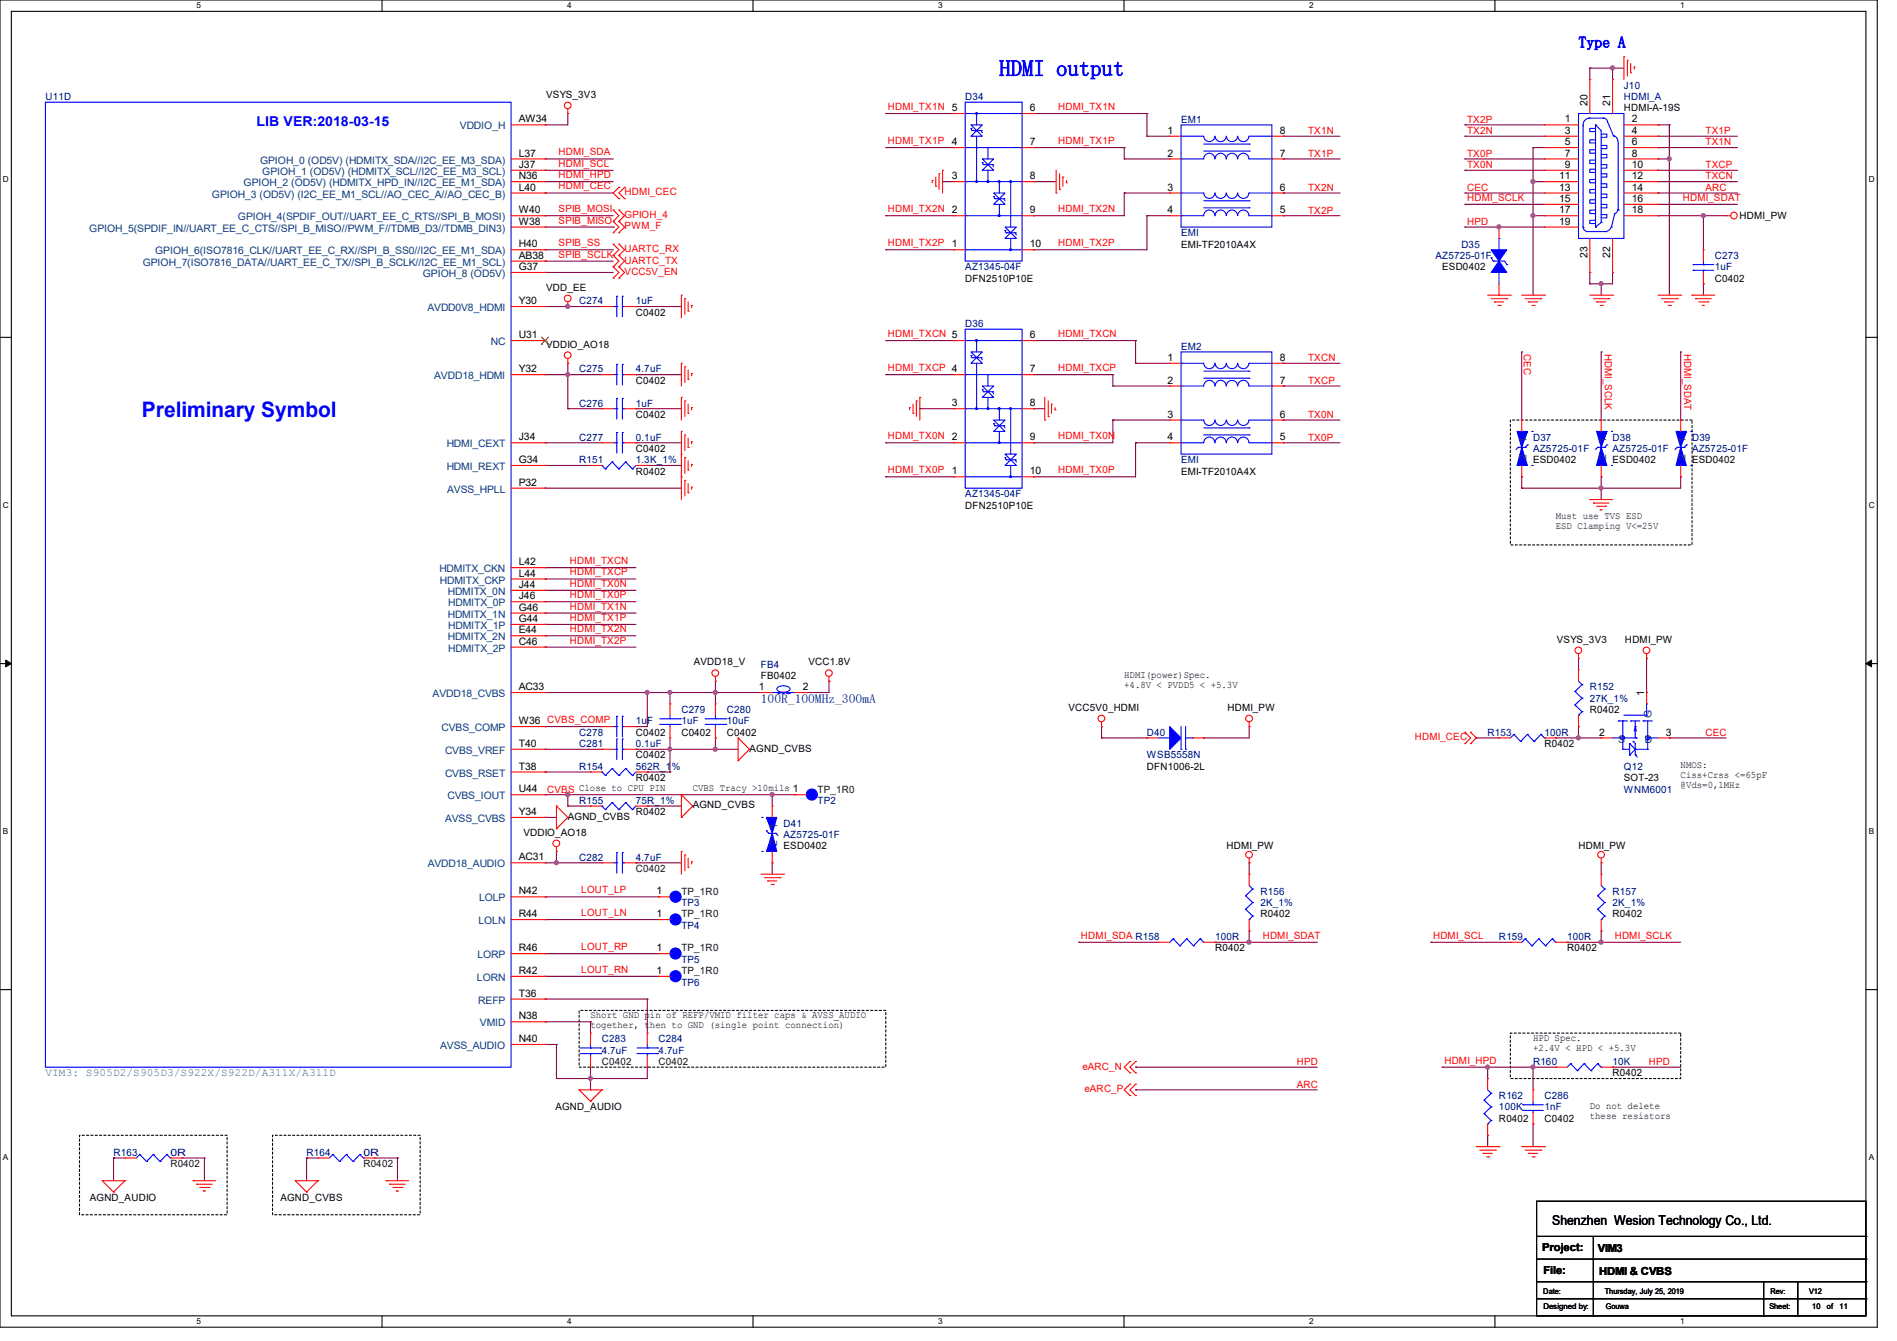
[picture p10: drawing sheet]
<svg xmlns="http://www.w3.org/2000/svg" width="297mm" height="210mm" viewBox="0 0 297 210" stroke-linecap="round" stroke-linejoin="round" font-family="sans-serif">
<defs><g id="words">
<text font-size="3.5" fill="#00f" x="156.5" y="11.9">HDMI output</text>
<text font-size="3.3" fill="#00f" x="22.2" y="65.4">Preliminary Symbol</text>
<text font-size="2.5" fill="#00f" x="247.1" y="7.5">Type A</text>
<text font-size="2.1" fill="#00f" x="40.2" y="19.8">LIB VER:2018-03-15</text>
<text font-size="2.1" x="243" y="191.9">Shenzhen Wesion Technology Co., Ltd.</text>
<text font-size="1.9" fill="#000080" x="119.1" y="110.2">100R_100MHz_300mA</text>
<text font-size="1.7" fill="#408080" x="7.1" y="168.5">VIM3: S905D2/S905D3/S922X/S922D/A311X/A311D</text>
<g font-size="1.7">
<text x="241.5" y="196">Project:</text>
<text x="250.1" y="196.1">VIM3</text>
<text x="241.6" y="199.5">File:</text>
<text x="250.4" y="199.7">HDMI &amp; CVBS</text>
</g>
<g font-size="1.6" fill="#000080">
<text x="7.1" y="15.7">U11D</text>
<text x="151.1" y="15.7">D34</text>
<text x="254.3" y="13.9">J10</text>
<text x="254.3" y="15.7">HDMI_A</text>
<text x="184.9" y="19.2">EM1</text>
<text x="184.9" y="37">EMI</text>
<text x="224.7" y="40.6">AZ5725-01F</text>
<text x="228.8" y="38.8">D35</text>
<text x="268.5" y="40.6">C273</text>
<text x="90.7" y="47.7">C274</text>
<text x="99.6" y="47.7">1uF</text>
<text x="151.1" y="42.3">AZ1345-04F</text>
<text x="268.5" y="42.3">1uF</text>
<text x="151.1" y="51.2">D36</text>
<text x="90.7" y="58.3">C275</text>
<text x="99.6" y="58.3">4.7uF</text>
<text x="184.9" y="54.8">EM2</text>
<text x="90.7" y="63.7">C276</text>
<text x="99.6" y="63.7">1uF</text>
<text x="90.7" y="69">C277</text>
<text x="99.6" y="69">0.1uF</text>
<text x="240" y="69">D37</text>
<text x="240" y="70.8">AZ5725-01F</text>
<text x="252.5" y="69">D38</text>
<text x="252.5" y="70.8">AZ5725-01F</text>
<text x="264.9" y="69">D39</text>
<text x="264.9" y="70.8">AZ5725-01F</text>
<text x="90.7" y="72.6">R151</text>
<text x="99.6" y="72.6">1.3K_1%</text>
<text x="151.1" y="77.9">AZ1345-04F</text>
<text x="184.9" y="72.6">EMI</text>
<text x="119.1" y="104.6">FB4</text>
<text x="99.6" y="113.5">1uF</text>
<text x="106.7" y="111.7">C279</text>
<text x="106.7" y="113.5">1uF</text>
<text x="113.8" y="111.7">C280</text>
<text x="113.8" y="113.5">10uF</text>
<text x="248.9" y="108.1">R152</text>
<text x="248.9" y="109.9">27K_1%</text>
<text x="90.7" y="115.2">C278</text>
<text x="90.7" y="117">C281</text>
<text x="99.6" y="117">0.1uF</text>
<text x="179.6" y="115.2">D40</text>
<text x="179.6" y="118.8">WSB5558N</text>
<text x="232.9" y="115.2">R153</text>
<text x="241.8" y="115.2">100R</text>
<text x="90.7" y="125.9">R155</text>
<text x="90.7" y="120.6">R154</text>
<text x="99.6" y="125.9">75R_1%</text>
<text x="99.6" y="120.6">562R_1%</text>
<text x="128" y="125.9">TP2</text>
<text x="254.3" y="120.6">Q12</text>
<text x="254.3" y="124.1">WNM6001</text>
<text x="122.7" y="129.5">D41</text>
<text x="122.7" y="131.2">AZ5725-01F</text>
<text x="90.7" y="134.8">C282</text>
<text x="99.6" y="134.8">4.7uF</text>
<text x="106.7" y="141.9">TP3</text>
<text x="197.4" y="140.1">R156</text>
<text x="197.4" y="141.9">2K_1%</text>
<text x="252.5" y="140.1">R157</text>
<text x="252.5" y="141.9">2K_1%</text>
<text x="106.7" y="145.5">TP4</text>
<text x="190.2" y="147.2">100R</text>
<text x="234.7" y="147.2">R159</text>
<text x="245.4" y="147.2">100R</text>
<text x="106.7" y="154.3">TP6</text>
<text x="106.7" y="150.8">TP5</text>
<text x="94.2" y="163.2">C283</text>
<text x="94.2" y="165">4.7uF</text>
<text x="103.1" y="163.2">C284</text>
<text x="103.1" y="165">4.7uF</text>
<text x="240" y="166.8">R160</text>
<text x="252.5" y="166.8">10K</text>
<text x="234.7" y="172.1">R162</text>
<text x="234.7" y="173.9">100K</text>
<text x="241.8" y="172.1">C286</text>
<text x="241.8" y="173.9">1nF</text>
<text x="17.8" y="181">R163</text>
<text x="26.7" y="181">0R</text>
<text x="48" y="181">R164</text>
<text x="56.9" y="181">0R</text>
</g>
<g font-size="1.6">
<text x="85.5" y="15.3">VSYS_3V3</text>
<text x="161.2" y="17.4">6</text>
<text x="248.5" y="16.6" transform="rotate(-90 248.5 16.6)">20</text>
<text x="252.1" y="16.6" transform="rotate(-90 252.1 16.6)">21</text>
<text x="254.3" y="17.4">HDMI-A-19S</text>
<text x="81.2" y="19.2">AW34</text>
<text x="149" y="22.7">4</text>
<text x="161.2" y="22.7">7</text>
<text x="182.8" y="21">1</text>
<text x="200.4" y="21">8</text>
<text x="245" y="19.2">1</text>
<text x="245" y="21">3</text>
<text x="245" y="22.7">5</text>
<text x="255.5" y="19.2">2</text>
<text x="255.5" y="21">4</text>
<text x="255.5" y="22.7">6</text>
<text x="81.2" y="24.5">L37</text>
<text x="81.2" y="26.3">J37</text>
<text x="81.2" y="28.1">N36</text>
<text x="81.2" y="29.8">L40</text>
<text x="149" y="28.1">3</text>
<text x="161.2" y="28.1">8</text>
<text x="182.8" y="24.5">2</text>
<text x="182.8" y="29.8">3</text>
<text x="200.4" y="24.5">7</text>
<text x="200.4" y="29.8">6</text>
<text x="244.1" y="28.1">11</text>
<text x="244.1" y="29.8">13</text>
<text x="245" y="24.5">7</text>
<text x="245" y="26.3">9</text>
<text x="255.5" y="24.5">8</text>
<text x="255.5" y="26.3">10</text>
<text x="255.5" y="28.1">12</text>
<text x="255.5" y="29.8">14</text>
<text x="81.2" y="33.4">W40</text>
<text x="81.2" y="35.2">W38</text>
<text x="161.2" y="33.4">9</text>
<text x="182.8" y="33.4">4</text>
<text x="200.4" y="33.4">5</text>
<text x="244.1" y="31.6">15</text>
<text x="244.1" y="33.4">17</text>
<text x="244.1" y="35.2">19</text>
<text x="255.5" y="31.6">16</text>
<text x="255.5" y="33.4">18</text>
<text x="272.4" y="34.3">HDMI_PW</text>
<text x="81.2" y="38.7">H40</text>
<text x="81.2" y="40.5">AB38</text>
<text x="149" y="38.7">1</text>
<text x="161.2" y="38.7">10</text>
<text x="184.9" y="38.8">EMI-TF2010A4X</text>
<text x="248.5" y="40.3" transform="rotate(-90 248.5 40.3)">23</text>
<text x="252.1" y="40.3" transform="rotate(-90 252.1 40.3)">22</text>
<text x="81.2" y="47.6">Y30</text>
<text x="81.2" y="42.3">G37</text>
<text x="85.5" y="45.5">VDD_EE</text>
<text x="151.1" y="44.1">DFN2510P10E</text>
<text x="225.8" y="42.3">ESD0402</text>
<text x="268.5" y="44.1">C0402</text>
<text x="81.2" y="53">U31</text>
<text x="99.6" y="49.4">C0402</text>
<text x="161.2" y="53">6</text>
<text x="81.2" y="58.3">Y32</text>
<text x="85.5" y="54.4">VDDIO_AO18</text>
<text x="161.2" y="58.3">7</text>
<text x="182.8" y="56.5">1</text>
<text x="200.4" y="56.5">8</text>
<text x="99.6" y="60.1">C0402</text>
<text x="99.6" y="65.4">C0402</text>
<text x="149" y="63.6">3</text>
<text x="161.2" y="63.6">8</text>
<text x="182.8" y="60.1">2</text>
<text x="182.8" y="65.4">3</text>
<text x="200.4" y="60.1">7</text>
<text x="200.4" y="65.4">6</text>
<text x="81.2" y="69">J34</text>
<text x="99.6" y="70.8">C0402</text>
<text x="161.2" y="69">9</text>
<text x="182.8" y="69">4</text>
<text x="200.4" y="69">5</text>
<text x="81.2" y="72.5">G34</text>
<text x="81.2" y="76.1">P32</text>
<text x="99.6" y="74.3">R0402</text>
<text x="149" y="74.3">1</text>
<text x="161.2" y="74.3">10</text>
<text x="184.9" y="74.3">EMI-TF2010A4X</text>
<text x="240" y="72.6">ESD0402</text>
<text x="252.5" y="72.6">ESD0402</text>
<text x="264.9" y="72.6">ESD0402</text>
<text x="151.1" y="79.7">DFN2510P10E</text>
<text x="243.6" y="81.2">Must use TVS ESD</text>
<text x="243.6" y="82.8">ESD Clamping V&lt;=25V</text>
<text x="81.2" y="88.5">L42</text>
<text x="81.2" y="92.1">J44</text>
<text x="81.2" y="93.9">J46</text>
<text x="81.2" y="95.6">G46</text>
<text x="81.2" y="90.3">L44</text>
<text x="81.2" y="97.4">G44</text>
<text x="81.2" y="99.2">E44</text>
<text x="81.2" y="101">C46</text>
<text x="243.8" y="100.7">VSYS_3V3</text>
<text x="254.4" y="100.7">HDMI_PW</text>
<text x="108.6" y="104.2">AVDD18_V</text>
<text x="119.1" y="106.3">FB0402</text>
<text x="126.6" y="104.2">VCC1.8V</text>
<text x="176" y="106.1">HDMI(power)Spec.</text>
<text x="176" y="107.7">+4.8V &lt; PVDD5 &lt; +5.3V</text>
<text x="81.2" y="108.1">AC33</text>
<text x="81.2" y="113.4">W36 CVBS_COMP</text>
<text x="118.8" y="108.1">1</text>
<text x="125.7" y="108.1">2</text>
<text x="167.3" y="111.3">VCC5V0_HDMI</text>
<text x="192.2" y="111.3">HDMI_PW</text>
<text x="248.9" y="111.7">R0402</text>
<text x="257.4" y="109" transform="rotate(-90 257.4 109)">1</text>
<text x="81.2" y="117">T40</text>
<text x="99.6" y="115.2">C0402</text>
<text x="99.6" y="118.8">C0402</text>
<text x="106.7" y="115.2">C0402</text>
<text x="113.8" y="115.2">C0402</text>
<text x="117.3" y="117.7">AGND_CVBS</text>
<text x="241.8" y="117">R0402</text>
<text x="250.4" y="115.2">2</text>
<text x="260.8" y="115.2">3</text>
<text x="81.2" y="120.5">T38</text>
<text x="81.2" y="124.1">U44</text>
<text x="99.6" y="122.3">R0402</text>
<text x="108.5" y="123.9">CVBS Tracy &gt;10mils 1</text>
<text x="179.6" y="120.6">DFN1006-2L</text>
<text x="254.3" y="122.3">SOT-23</text>
<text x="263.1" y="120.4">NMOS:</text>
<text x="263.1" y="121.9">Ciss+Crss &lt;=65pF</text>
<text x="263.1" y="123.5">@Vds=0,1MHz</text>
<text x="81.2" y="127.6">Y34</text>
<text x="82" y="130.9">VDDIO_AO18</text>
<text x="88.9" y="128.4">AGND_CVBS</text>
<text x="99.6" y="127.7">R0402</text>
<text x="108.5" y="126.6">AGND_CVBS</text>
<text x="81.2" y="134.7">AC31</text>
<text x="122.7" y="133">ESD0402</text>
<text x="192" y="133">HDMI_PW</text>
<text x="247.1" y="133">HDMI_PW</text>
<text x="81.2" y="140.1">N42</text>
<text x="81.2" y="143.6">R44</text>
<text x="102.8" y="143.6">1</text>
<text x="102.8" y="140.1">1</text>
<text x="197.4" y="143.7">R0402</text>
<text x="252.5" y="143.7">R0402</text>
<text x="81.2" y="149">R46</text>
<text x="102.8" y="149">1</text>
<text x="190.2" y="149">R0402</text>
<text x="245.4" y="149">R0402</text>
<text x="81.2" y="152.5">R42</text>
<text x="102.8" y="152.5">1</text>
<text x="81.2" y="156.1">T36</text>
<text x="81.2" y="159.6">N38</text>
<text x="92.5" y="159.5">Short GND pin of REFP/VMID filter caps &amp; AVSS_AUDIO</text>
<text x="92.5" y="161">together, then to GND (single point connection)</text>
<text x="81.2" y="163.2">N40</text>
<text x="240" y="163">HPD Spec.</text>
<text x="240" y="164.6">+2.4V &lt; HPD &lt; +5.3V</text>
<text x="87" y="173.9">AGND_AUDIO</text>
<text x="248.9" y="173.7">Do not delete</text>
<text x="252.5" y="168.6">R0402</text>
<text x="234.7" y="175.7">R0402</text>
<text x="241.8" y="175.7">C0402</text>
<text x="248.9" y="175.3">these resistors</text>
<text x="14.1" y="188.1">AGND_AUDIO</text>
<text x="43.9" y="188.1">AGND_CVBS</text>
</g>
<g font-size="1.6" fill="#f00">
<text x="139" y="17.2">HDMI_TX1N 5</text>
<text x="165.7" y="17.2">HDMI_TX1N</text>
<text x="139" y="22.6">HDMI_TX1P</text>
<text x="165.7" y="22.6">HDMI_TX1P</text>
<text x="204.8" y="21">TX1N</text>
<text x="229.7" y="19.2">TX2P</text>
<text x="229.7" y="21">TX2N</text>
<text x="267" y="22.8">TX1N</text>
<text x="267" y="21">TX1P</text>
<text x="87.5" y="26.1">HDMI_SCL</text>
<text x="87.5" y="24.3">HDMI_SDA</text>
<text x="87.5" y="27.9">HDMI_HPD</text>
<text x="87.5" y="29.7">HDMI_CEC</text>
<text x="204.8" y="24.6">TX1P</text>
<text x="204.8" y="29.9">TX2N</text>
<text x="229.7" y="24.6">TX0P</text>
<text x="229.7" y="26.3">TX0N</text>
<text x="229.7" y="29.9">CEC</text>
<text x="267" y="28.1">TXCN</text>
<text x="267" y="26.3">TXCP</text>
<text x="267" y="29.9">ARC</text>
<text x="87.5" y="33.2">SPIB_MOSI</text>
<text x="87.5" y="35">SPIB_MISO</text>
<text x="97.8" y="30.6">HDMI_CEC</text>
<text x="97.8" y="34.2">GPIOH_4</text>
<text x="97.8" y="35.9">PWM_F</text>
<text x="139" y="33.2">HDMI_TX2N 2</text>
<text x="165.7" y="33.2">HDMI_TX2N</text>
<text x="204.8" y="33.4">TX2P</text>
<text x="229.7" y="31.5">HDMI_SCLK</text>
<text x="229.7" y="35.2">HPD</text>
<text x="263.5" y="31.5">HDMI_SDAT</text>
<text x="87.5" y="38.6">SPIB_SS</text>
<text x="87.5" y="40.3">SPIB_SCLK</text>
<text x="97.8" y="39.5">UARTC_RX</text>
<text x="97.8" y="41.3">UARTC_TX</text>
<text x="139" y="38.6">HDMI_TX2P</text>
<text x="165.7" y="38.6">HDMI_TX2P</text>
<text x="97.8" y="43.1">VCC5V_EN</text>
<text x="139" y="52.8">HDMI_TXCN 5</text>
<text x="165.7" y="52.8">HDMI_TXCN</text>
<text x="139" y="58.1">HDMI_TXCP 4</text>
<text x="165.7" y="58.1">HDMI_TXCP</text>
<text x="204.8" y="56.6">TXCN</text>
<text x="238.6" y="55.5" transform="rotate(90 238.6 55.5)">CEC</text>
<text x="251.2" y="55.5" transform="rotate(90 251.2 55.5)">HDMI_SCLK</text>
<text x="263.7" y="55.5" transform="rotate(90 263.7 55.5)">HDMI_SDAT</text>
<text x="204.8" y="60.1">TXCP</text>
<text x="204.8" y="65.4">TX0N</text>
<text x="139" y="68.8">HDMI_TX0N 2</text>
<text x="165.7" y="68.8">HDMI_TX0N</text>
<text x="204.8" y="69">TX0P</text>
<text x="139" y="74.1">HDMI_TX0P</text>
<text x="165.7" y="74.1">HDMI_TX0P</text>
<text x="89.2" y="88.3">HDMI_TXCN</text>
<text x="89.2" y="93.7">HDMI_TX0P</text>
<text x="89.2" y="91.9">HDMI_TX0N</text>
<text x="89.2" y="90.1">HDMI_TXCP</text>
<text x="89.2" y="95.5">HDMI_TX1N</text>
<text x="89.2" y="97.2">HDMI_TX1P</text>
<text x="89.2" y="100.8">HDMI_TX2P</text>
<text x="89.2" y="99">HDMI_TX2N</text>
<text x="221.5" y="115.9">HDMI_CEC</text>
<text x="267" y="115.2">CEC</text>
<text x="85.7" y="124.1">CVBS Close to CPU PIN</text>
<text x="91" y="139.9">LOUT_LP</text>
<text x="91" y="143.5">LOUT_LN</text>
<text x="91" y="148.8">LOUT_RP</text>
<text x="169.2" y="147">HDMI_SDA R158</text>
<text x="197.7" y="147">HDMI_SDAT</text>
<text x="224.4" y="147">HDMI_SCL</text>
<text x="252.8" y="147">HDMI_SCLK</text>
<text x="91" y="152.4">LOUT_RN</text>
<text x="169.5" y="167.5">eARC_N</text>
<text x="203" y="166.8">HPD</text>
<text x="226.1" y="166.6">HDMI_HPD</text>
<text x="258.1" y="166.8">HPD</text>
<text x="169.8" y="171.1">eARC_P</text>
<text x="203" y="170.3">ARC</text>
</g>
<g font-size="1.6" fill="#004080">
<text x="72" y="20.3">VDDIO_H</text>
<text x="38.1" y="29.2">GPIOH_2 (OD5V) (HDMITX_HPD_IN//I2C_EE_M1_SDA)</text>
<text x="40.7" y="25.6">GPIOH_0 (OD5V) (HDMITX_SDA//I2C_EE_M3_SDA)</text>
<text x="41.1" y="27.4">GPIOH_1 (OD5V) (HDMITX_SCL//I2C_EE_M3_SCL)</text>
<text x="33.2" y="30.9">GPIOH_3 (OD5V) (I2C_EE_M1_SCL//AO_CEC_A//AO_CEC_B)</text>
<text x="37.3" y="34.5">GPIOH_4(SPDIF_OUT//UART_EE_C_RTS//SPI_B_MOSI)</text>
<text x="14" y="36.3">GPIOH_5(SPDIF_IN//UART_EE_C_CTS//SPI_B_MISO//PWM_F//TDMB_D3//TDMB_DIN3)</text>
<text x="22.4" y="41.6">GPIOH_7(ISO7816_DATA//UART_EE_C_TX//SPI_B_SCLK//I2C_EE_M1_SCL)</text>
<text x="24.3" y="39.8">GPIOH_6(ISO7816_CLK//UART_EE_C_RX//SPI_B_SS0//I2C_EE_M1_SDA)</text>
<text x="66.2" y="43.4">GPIOH_8 (OD5V)</text>
<text x="66.9" y="48.7">AVDD0V8_HDMI</text>
<text x="68" y="59.4">AVDD18_HDMI</text>
<text x="76.8" y="54.1">NC</text>
<text x="69.9" y="70.1">HDMI_CEXT</text>
<text x="239" y="69.3" transform="rotate(-90 239 69.3)">1</text>
<text x="251.5" y="69.3" transform="rotate(-90 251.5 69.3)">1</text>
<text x="263.9" y="69.3" transform="rotate(-90 263.9 69.3)">1</text>
<text x="69.9" y="73.6">HDMI_REXT</text>
<text x="70" y="77.2">AVSS_HPLL</text>
<text x="239" y="72" transform="rotate(-90 239 72)">2</text>
<text x="251.5" y="72" transform="rotate(-90 251.5 72)">2</text>
<text x="263.9" y="72" transform="rotate(-90 263.9 72)">2</text>
<text x="68.8" y="89.6">HDMITX_CKN</text>
<text x="68.9" y="91.4">HDMITX_CKP</text>
<text x="70.1" y="93.2">HDMITX_0N</text>
<text x="70.2" y="95">HDMITX_0P</text>
<text x="70.1" y="96.7">HDMITX_1N</text>
<text x="70.1" y="100.3">HDMITX_2N</text>
<text x="70.2" y="98.5">HDMITX_1P</text>
<text x="70.2" y="102.1">HDMITX_2P</text>
<text x="67.7" y="109.2">AVDD18_CVBS</text>
<text x="258.6" y="112.4" transform="rotate(-90 258.6 112.4)">G</text>
<text x="69.1" y="114.5">CVBS_COMP</text>
<text x="69.7" y="118.1">CVBS_VREF</text>
<text x="253.4" y="116.3">S</text>
<text x="257.6" y="116.3">D</text>
<text x="69.7" y="121.6">CVBS_RSET</text>
<text x="70.1" y="125.2">CVBS_IOUT</text>
<text x="69.7" y="128.7">AVSS_CVBS</text>
<text x="121.7" y="129.8" transform="rotate(-90 121.7 129.8)">1</text>
<text x="67" y="135.8">AVDD18_AUDIO</text>
<text x="121.7" y="132.5" transform="rotate(-90 121.7 132.5)">2</text>
<text x="75" y="141.2">LOLP</text>
<text x="74.9" y="144.7">LOLN</text>
<text x="74.7" y="153.6">LORN</text>
<text x="74.8" y="150.1">LORP</text>
<text x="74.9" y="157.2">REFP</text>
<text x="75.1" y="160.7">VMID</text>
<text x="68.9" y="164.3">AVSS_AUDIO</text>
</g>
<g font-size="1.6" fill="#004000">
<text x="128" y="124.1">TP_1R0</text>
<text x="99.6" y="136.6">C0402</text>
<text x="106.7" y="143.7">TP_1R0</text>
<text x="106.7" y="140.1">TP_1R0</text>
<text x="106.7" y="149">TP_1R0</text>
<text x="106.7" y="152.6">TP_1R0</text>
<text x="94.2" y="166.8">C0402</text>
<text x="103.1" y="166.8">C0402</text>
<text x="26.7" y="182.8">R0402</text>
<text x="56.9" y="182.8">R0402</text>
</g>
<g font-size="1.3">
<text x="30.8" y="1.3">5</text>
<text x="88.8" y="1.3">4</text>
<text x="146.9" y="1.3">3</text>
<text x="205" y="1.3">2</text>
<text x="263.1" y="1.3">1</text>
<text x=".5" y="28.4">D</text>
<text x="292.6" y="28.4">D</text>
<text x=".5" y="79.5">C</text>
<text x="292.6" y="79.5">C</text>
<text x=".5" y="130.6">B</text>
<text x="292.6" y="130.6">B</text>
<text x=".5" y="181.7">A</text>
<text x="292.6" y="181.7">A</text>
<text x="30.8" y="207.4">5</text>
<text x="88.8" y="207.4">4</text>
<text x="146.9" y="207.4">3</text>
<text x="205" y="207.4">2</text>
<text x="263.1" y="207.4">1</text>
</g>
<g font-size="1.2">
<text x="241.6" y="202.6">Date:</text>
<text x="251.2" y="202.6">Thursday, July 25, 2019</text>
<text x="277.2" y="202.6">Rev:</text>
<text x="283.2" y="202.6">V12</text>
<text x="241.6" y="205.1">Designed by:</text>
<text x="251.4" y="205.1">Gouwa</text>
<text x="277" y="205.1">Sheet:</text>
<text x="283.8" y="205.1">10</text>
<text x="286" y="205.1">of</text>
<text x="288" y="205.1">11</text>
</g>
</g></defs>
<path d="M0 0h293.9v207.9h-293.9zM1.8 1.8h290.3v204.3h-290.3z" fill="none" stroke="#000" stroke-width=".17"/>
<g fill="#fff">
<path d="M30.8 .2h.7v1.4h-.7z"/>
<path d="M30.8 206.2h.7v1.4h-.7z"/>
</g>
<path d="M59.8 0v1.8M59.8 206.1v1.8" fill="none" stroke="#000" stroke-width=".17"/>
<g fill="#fff">
<path d="M88.8 .2h.7v1.4h-.7z"/>
<path d="M88.8 206.2h.7v1.4h-.7z"/>
</g>
<path d="M117.9 0v1.8M117.9 206.1v1.8" fill="none" stroke="#000" stroke-width=".17"/>
<g fill="#fff">
<path d="M146.9 .2h.7v1.4h-.7z"/>
<path d="M146.9 206.2h.7v1.4h-.7z"/>
</g>
<path d="M176 0v1.8M176 206.1v1.8" fill="none" stroke="#000" stroke-width=".17"/>
<g fill="#fff">
<path d="M205 .2h.7v1.4h-.7z"/>
<path d="M205 206.2h.7v1.4h-.7z"/>
</g>
<path d="M234.1 0v1.8M234.1 206.1v1.8" fill="none" stroke="#000" stroke-width=".17"/>
<g fill="#fff">
<path d="M263.1 .2h.6v1.4h-.6z"/>
<path d="M263.1 206.2h.6v1.4h-.6z"/>
<path d="M.5 27.3h.9v1.4h-.9z"/>
<path d="M292.6 27.3h.9v1.4h-.9z"/>
<path d="M.5 78.4h.9v1.4h-.9z"/>
<path d="M292.6 78.4h.9v1.4h-.9z"/>
</g>
<path d="M0 52.8h1.8M292.1 52.8h1.8" fill="none" stroke="#000" stroke-width=".17"/>
<g fill="#fff">
<path d="M.5 129.5h.8v1.4h-.8z"/>
<path d="M292.6 129.5h.8v1.4h-.8z"/>
</g>
<path d="M0 103.9h1.8M292.1 103.9h1.8" fill="none" stroke="#000" stroke-width=".17"/>
<path d="M.9 103.4l.9 .5-.9 .5zM292.1 103.9l.9-.5v1z" fill="#000" stroke="#000" stroke-width=".16"/>
<g fill="#fff">
<path d="M.5 180.5h.8v1.4h-.8z"/>
<path d="M292.6 180.5h.8v1.4h-.8z"/>
</g>
<g fill="none" stroke="#000" stroke-width=".17">
<path d="M0 155h1.8M292.1 155h1.8M240.6 188.1h51.5v18h-51.5zM240.6 193.6h51.5M240.6 197.2h51.5M249.5 193.6v12.5M292.1 193.6h.1M292.1 197.2h.1M240.6 200.7h51.5M240.6 203.4h51.5M249.5 206.1h.1M276.1 206.1h.1"/>
<path d="M276.1 200.7v5.4M281.5 206.1h.1M281.5 200.7v5.4M292.1 200.7h.1M292.1 203.4h.1"/>
</g>
<path d="M236.5 65.8h28.4v19.5h-28.4zM90.7 158.2h48v8.9h-48zM12.4 177.8h23.2v12.4h-23.2zM42.7 177.8h23.1v12.4h-23.1zM236.5 161.8h26.6v7.1h-26.6z" fill="none" stroke="#000" stroke-width=".17" stroke-dasharray=".3"/>
<g fill="none" stroke="#800040" stroke-width=".17">
<path d="M85.3 19.6h.1M88.9 17.8h.1M88.9 17.8v1.8h-3.6M138.7 17.8h.1M138.7 17.8h10.7M161.8 17.8h.1M161.8 17.8h17.8M179.6 17.8h.1M179.6 17.8v3.5M229.4 19.6h.1M229.4 19.6h12.4M248.9 10.7h.1"/>
<path d="M248.9 10.7v1.7M248.9 10.7h5.4M252.5 10.7h.1M252.5 10.7v1.7M259.6 19.6h.1M259.6 19.6h1.8M261.4 19.6h.1M261.4 19.6v26.6M85.3 26.7h.1M85.3 24.9h.1M85.3 28.4h.1M85.3 39.1h.1"/>
<path d="M85.3 33.8h.1M85.3 30.2h.1M85.3 30.2h10.7M85.3 33.8h10.7M85.3 28.4h10.7M85.3 24.9h10.7M85.3 39.1h10.7M85.3 26.7h10.7M85.3 35.6h10.7M96 35.6h.1M138.7 23.1h.1M138.7 33.8h.1"/>
<path d="M138.7 39.1h.1M138.7 23.1h10.7M138.7 33.8h10.7M138.7 39.1h10.7M147.6 28.4h.1M147.6 28.4h1.8M161.8 33.8h.1M161.8 39.1h.1M161.8 28.4h.1M161.8 23.1h.1M161.8 23.1h14.2M161.8 28.4h3.6"/>
<path d="M176 30.2h.1M176 24.9h.1M176 23.1h.1M176 30.2h7.1M176 30.2v3.6h-14.2M176 24.9h7.1M176 23.1v1.8M179.6 33.8h.1M179.6 21.3h.1M179.6 33.8h3.5M179.6 21.3h3.5M179.6 33.8v5.3h-17.8"/>
<path d="M200.9 24.9h.1M200.9 21.3h.1M200.9 30.2h.1M200.9 33.8h.1M200.9 30.2h8.9M200.9 33.8h8.9M200.9 24.9h8.9M200.9 21.3h8.9M229.4 24.9h.1M229.4 26.7h.1M229.4 21.3h.1M229.4 30.2h.1"/>
<path d="M229.4 32h.1M229.4 35.6h.1M229.4 30.2h12.4M229.4 24.9h12.4M229.4 21.3h12.4M229.4 26.7h12.4M229.4 35.6h12.4M229.4 32h12.4M234.7 35.6h.1M240 23.1h.1M240 28.4h.1M240 33.8h.1"/>
<path d="M240 23.1v23.1M240 23.1h1.8M240 33.8h1.8M240 28.4h1.8M259.6 33.8h.1M259.6 32h.1M259.6 28.4h.1M259.6 23.1h.1M259.6 26.7h.1M259.6 21.3h.1M259.6 24.9h.1M259.6 30.2h.1"/>
<path d="M259.6 30.2h12.4M259.6 23.1h12.4M259.6 33.8h10.7M259.6 28.4h12.4M259.6 24.9h1.8M259.6 21.3h12.4M259.6 26.7h12.4M259.6 32h12.4M261.4 24.9h.1M266.7 33.8h.1M266.7 33.8v5.3M85.3 48h.1"/>
<path d="M85.3 42.7h.1M85.3 58.7h.1M85.3 40.9h.1M85.3 58.7h8.9M85.3 48h8.9M85.3 42.7h10.7M85.3 40.9h10.7M88.9 48h.1M88.9 58.7h.1M88.9 56.9h.1M88.9 56.9v7.1M99.6 58.7h.1"/>
<path d="M99.6 48h.1M99.6 58.7h7.1M99.6 48h7.1M138.7 53.3h.1M138.7 58.7h.1M138.7 53.3h10.7M138.7 58.7h10.7M161.8 53.3h.1M161.8 58.7h.1M161.8 53.3h16M161.8 58.7h12.4M174.2 58.7h.1"/>
<path d="M174.2 58.7v1.8M177.8 56.9h.1M177.8 53.3h.1M177.8 56.9h5.3M177.8 53.3v3.6M200.9 56.9h.1M200.9 56.9h8.9M238.3 55.1h.1M238.3 55.1v10.7M248.9 42.7h.1M248.9 44.4h.1M248.9 42.7v1.7"/>
<path d="M250.7 44.4h.1M250.7 55.1h.1M250.7 44.4v1.8M250.7 55.1v10.7M252.5 42.7h.1M252.5 42.7v1.7h-3.6M263.1 55.1h.1M263.1 55.1v10.7M266.7 44.4h.1M266.7 44.4v1.8M85.3 76.5h.1M85.3 69.3h.1"/>
<path d="M85.3 72.9h.1M85.3 69.3h8.9M85.3 76.5h21.4M85.3 72.9h7.2M88.9 64h.1M88.9 64h5.3M99.6 64h.1M99.6 69.3h.1M99.6 64h7.1M99.6 69.3h7.1M101.3 72.9h.1M101.3 72.9h5.4"/>
<path d="M138.7 69.3h.1M138.7 74.7h.1M138.7 69.3h10.7M138.7 74.7h10.7M144 64h.1M144 64h5.4M161.8 74.7h.1M161.8 64h.1M161.8 69.3h.1M161.8 64h1.8M174.2 65.8h.1M174.2 60.5h.1"/>
<path d="M174.2 65.8v3.5h-12.4M174.2 60.5h8.9M174.2 65.8h8.9M177.8 69.3h.1M177.8 69.3h5.3M177.8 69.3v5.4h-16M200.9 60.5h.1M200.9 69.3h.1M200.9 65.8h.1M200.9 69.3h8.9M200.9 60.5h8.9M200.9 65.8h8.9"/>
<path d="M238.3 74.7h.1M238.3 76.5h.1M238.3 74.7v1.8M250.7 74.7h.1M250.7 76.5h.1M250.7 74.7v3.5M263.1 74.7h.1M263.1 74.7v1.8h-24.8M85.3 97.8h.1M85.3 99.6h.1M85.3 94.2h.1M85.3 92.5h.1"/>
<path d="M85.3 90.7h.1M85.3 88.9h.1M85.3 96h.1M85.3 97.8h14.3M85.3 99.6h14.3M85.3 94.2h14.3M85.3 92.5h14.3M85.3 90.7h14.3M85.3 88.9h14.3M85.3 96h14.3M85.3 113.8h.1M85.3 117.3h.1"/>
<path d="M85.3 108.5h.1M85.3 101.3h.1M85.3 117.3h8.9M85.3 113.8h8.9M85.3 108.5h33.8M85.3 101.3h14.3M99.6 117.3h.1M99.6 113.8h.1M99.6 117.3h16M101.3 108.5h.1M101.3 108.5v5.3h-1.7M104.9 108.5h.1"/>
<path d="M104.9 117.3h.1M104.9 108.5v1.7M104.9 115.6v5.3M112 108.5h.1M112 115.6h.1M112 117.3h.1M112 106.7h.1M112 106.7v3.5M112 115.6v1.7M126.2 108.5h.1M129.8 106.7h.1M129.8 106.7v1.8h-3.6"/>
<path d="M172.5 115.6h.1M172.5 113.8h.1M172.5 115.6h7.1M172.5 113.8v1.8M188.5 115.6h.1M195.6 113.8h.1M195.6 113.8v1.8h-7.1M231.1 115.6h.1M231.1 115.6h3.6M243.6 115.6h.1M243.6 115.6h7.1M247.1 115.6h.1"/>
<path d="M247.1 113.8h.1M247.1 103.1h.1M247.1 103.1v1.8M247.1 113.8v1.8M257.8 103.1h.1M257.8 103.1v5.4M261.4 115.6h.1M261.4 115.6h8.9M85.3 120.9h.1M85.3 124.5h.1M85.3 128h.1M85.3 135.1h.1"/>
<path d="M85.3 120.9h7.2M85.3 124.5h39.2M85.3 128h1.8M85.3 135.1h8.9M87.1 133.3h.1M87.1 135.1h.1M87.1 133.3v1.8M88.9 126.2h.1M88.9 124.5h.1M88.9 126.2h3.6M88.9 124.5v1.7M99.6 135.1h.1"/>
<path d="M99.6 135.1h7.1M101.3 120.9h.1M101.3 126.2h.1M101.3 120.9h3.6M101.3 126.2h5.4M104.9 120.9h.1M120.9 124.5h.1M120.9 135.1h.1M120.9 124.5v1.7M120.9 135.1v1.8M124.5 124.5h.1M195.6 135.1h.1"/>
<path d="M195.6 135.1v1.8M250.7 135.1h.1M250.7 135.1v1.8M85.3 156.5h.1M85.3 149.4h.1M85.3 140.5h.1M85.3 144h.1M85.3 152.9h.1M85.3 156.5h16M85.3 149.4h17.8M85.3 140.5h17.8M85.3 144h17.8"/>
<path d="M85.3 152.9h17.8M101.3 156.5h.1M101.3 156.5v5.3M168.9 147.6h.1M168.9 147.6h12.5M190.2 147.6h.1M190.2 147.6h16M195.6 147.6h.1M195.6 145.8h.1M195.6 145.8v1.8M224 147.6h.1M224 147.6h12.5"/>
<path d="M245.4 147.6h.1M245.4 147.6h17.7M250.7 147.6h.1M250.7 145.8h.1M250.7 145.8v1.8M85.3 160h.1M85.3 163.6h.1M85.3 160h7.2M85.3 163.6h1.8M87.1 163.6h.1M87.1 168.9h.1M87.1 163.6v5.3"/>
<path d="M92.5 160h.1M92.5 168.9h.1M92.5 170.7h.1M92.5 160v1.8M92.5 167.1v3.6M101.3 167.1h.1M101.3 167.1v1.8h-14.2M177.8 170.7h.1M177.8 167.1h.1M177.8 167.1h28.4M177.8 170.7h28.4M225.8 167.1h.1"/>
<path d="M225.8 167.1h17.8M232.9 177.8h.1M232.9 167.1h.1M232.9 167.1v1.8M232.9 177.8v1.8M240 167.1h.1M240 176h.1M240 167.1v3.6M240 176v3.6M252.5 167.1h.1M252.5 167.1h10.6M17.8 181.4h.1"/>
<path d="M17.8 181.4h1.8M17.8 181.4v3.5M28.4 181.4h.1M28.4 181.4h3.6M32 181.4h.1M32 181.4v3.5M48 181.4h.1M48 181.4v3.5M48 181.4h1.8M58.7 181.4h3.5M62.2 181.4h.1M62.2 181.4v3.5"/>
</g>
<g fill="#f0f" stroke="#f0f" stroke-width=".17">
<circle cx="240" cy="167.1" r=".32"/>
<circle cx="232.9" cy="167.1" r=".32"/>
<circle cx="101.3" cy="108.4" r=".32"/>
<circle cx="88.9" cy="48" r=".32"/>
<circle cx="250.7" cy="147.6" r=".32"/>
<circle cx="195.6" cy="147.6" r=".32"/>
<circle cx="104.9" cy="108.4" r=".32"/>
<circle cx="112" cy="108.4" r=".32"/>
<circle cx="87.1" cy="135.1" r=".32"/>
<circle cx="88.9" cy="124.4" r=".32"/>
<circle cx="120.9" cy="124.4" r=".32"/>
<circle cx="247.1" cy="115.5" r=".32"/>
<circle cx="104.9" cy="117.3" r=".32"/>
<circle cx="112" cy="117.3" r=".32"/>
<circle cx="266.7" cy="33.8" r=".32"/>
<circle cx="252.5" cy="10.6" r=".32"/>
<circle cx="250.7" cy="44.4" r=".32"/>
<circle cx="261.3" cy="24.9" r=".32"/>
<circle cx="240" cy="28.4" r=".32"/>
<circle cx="240" cy="33.8" r=".32"/>
<circle cx="234.7" cy="35.5" r=".32"/>
<circle cx="250.7" cy="76.4" r=".32"/>
<circle cx="88.9" cy="58.7" r=".32"/>
<circle cx="92.4" cy="168.9" r=".32"/>
</g>
<g fill="none" stroke="#f00" stroke-width=".17">
<path d="M80 19.6h5.3M85.3 19.6h.1M88.9 17.8h.1M88.9 17.1v.7M149.4 17.8h.1M149.4 17.8h1.7M160 17.8h1.8M161.8 17.8h.1M241.8 19.6h.1M241.8 19.6h5.3M248.9 12.4h.1M248.9 12.4v5.4"/>
<path d="M252.5 12.4h.1M252.5 12.4v5.4M254.3 8.9h.1M254.3 8.9v3.5M254.3 19.6h5.3M254.8 9.4h.1M254.8 9.4v2.5M255.3 11.4h.1M255.3 9.9v1.5M255.9 10.5h.1M255.9 10.5v.3M259.6 19.6h.1"/>
<path d="M80 33.8h5.3M80 39.1h5.3M80 28.4h5.3M80 24.9h5.3M80 30.2h5.3M80 26.7h5.3M80 35.6h5.3M85.3 24.9h.1M85.3 26.7h.1M85.3 28.4h.1M85.3 30.2h.1M85.3 33.8h.1"/>
<path d="M85.3 35.6h.1M85.3 39.1h.1M96 32.9h.1M96 34.7h.1M96 36.4h.1M96 38.2h.1M96 32.9l.9 .9-.9 .9M96 34.7l.9 .9-.9 .8M96 38.2l.9 .9-.9 .9M96.9 31.1h.1M96.9 29.3h.1M96.9 32.9h.1"/>
<path d="M96.9 34.7h.1M96.9 36.4h.1M96.9 38.2h.1M96.9 29.3l-.9 .9 .9 .9M96.9 32.9l.9 .9-.9 .9M96.9 34.7l.9 .9-.9 .8M96.9 38.2l.9 .9-.9 .9M97.8 29.3h.1M97.8 31.1h.1M97.8 29.3l-.9 .9 .9 .9M146 28.3h.1M146 28.3v.3"/>
<path d="M146.5 29.2h.1M146.5 27.7v1.5M147 27.2h.1M147 27.2v2.5M147.6 26.7h.1M147.6 26.7v3.5M149.4 39.1h.1M149.4 33.8h.1M149.4 28.4h.1M149.4 23.1h.1M149.4 33.8h1.7M149.4 39.1h1.7"/>
<path d="M149.4 28.4h1.7M149.4 23.1h1.7M160 33.8h1.8M160 39.1h1.8M160 28.4h1.8M160 23.1h1.8M161.8 39.1h.1M161.8 33.8h.1M161.8 23.1h.1M161.8 28.4h.1M165.4 30.2h.1M165.4 26.7v3.5"/>
<path d="M165.9 29.7h.1M165.9 27.2v2.5M166.4 27.7h.1M166.4 27.7v1.5M167 28.6h.1M167 28.3v.3M183.1 21.3h.1M183.1 24.9h.1M183.1 30.2h.1M183.1 33.8h.1M183.1 33.8h1.8M183.1 21.3h1.8"/>
<path d="M183.1 24.9h1.8M183.1 30.2h1.8M199.1 33.8h1.8M199.1 21.3h1.8M199.1 24.9h1.8M199.1 30.2h1.8M200.9 33.8h.1M200.9 24.9h.1M200.9 21.3h.1M200.9 30.2h.1M234.7 35.6h.1M234.7 35.6v1.7"/>
<path d="M241.8 21.3h.1M241.8 23.1h.1M241.8 24.9h.1M241.8 26.7h.1M241.8 28.4h.1M241.8 30.2h.1M241.8 32h.1M241.8 33.8h.1M241.8 35.6h.1M241.8 33.8h5.3M241.8 28.4h5.3M241.8 23.1h5.3"/>
<path d="M241.8 21.3h5.3M241.8 24.9h5.3M241.8 30.2h5.3M241.8 26.7h5.3M241.8 32h5.3M241.8 35.6h5.3M248.9 37.3v5.4M252.5 37.3v5.4M254.3 33.8h5.3M254.3 28.4h5.3M254.3 23.1h5.3M254.3 21.3h5.3"/>
<path d="M254.3 24.9h5.3M254.3 30.2h5.3M254.3 26.7h5.3M254.3 32h5.3M259.6 21.3h.1M259.6 23.1h.1M259.6 24.9h.1M259.6 26.7h.1M259.6 28.4h.1M259.6 30.2h.1M259.6 32h.1M259.6 33.8h.1"/>
<path d="M266.7 39.1h.1M266.7 39.1v1.8M270.3 33.8h.1M270.3 33.8h.7M80 58.7h5.3M80 53.3h5.3M80 48h5.3M80 40.9h5.3M80 42.7h5.3M85.3 40.9h.1M85.3 48h.1M85.3 53.3h.1"/>
<path d="M85.3 58.7h.1M85.3 42.7h.1M88.9 56.9h.1M88.9 48h.1M88.9 47.3v.7M88.9 56.2v.7M94.2 58.7h.1M94.2 48h.1M94.2 58.7h1.8M94.2 48h1.8M96 40h.1M96 41.8h.1"/>
<path d="M96 43.6h.1M96 40l.9 .9-.9 .9M96 41.8l.9 .9-.9 .9M96.9 40h.1M96.9 41.8h.1M96.9 43.6h.1M96.9 40l.9 .9-.9 .9M96.9 41.8l.9 .9-.9 .9M97.8 58.7h1.8M97.8 48h1.8M99.6 58.7h.1M99.6 48h.1"/>
<path d="M106.7 46.2h.1M106.7 56.9h.1M106.7 46.2v3.6M106.7 56.9v3.6M107.2 46.8h.1M107.2 57.4h.1M107.2 46.8v2.4M107.2 57.4v2.5M107.7 48.7h.1M107.7 59.4h.1M107.7 47.3v1.4M107.7 58v1.4"/>
<path d="M108.3 47.8h.1M108.3 58.5h.1M108.3 47.8v.4M108.3 58.5v.3M149.4 58.7h.1M149.4 53.3h.1M149.4 58.7h1.7M149.4 53.3h1.7M160 58.7h1.8M160 53.3h1.8M161.8 58.7h.1M161.8 53.3h.1"/>
<path d="M183.1 56.9h.1M183.1 56.9h1.8M199.1 56.9h1.8M200.9 56.9h.1M232.9 46.2h3.6M233.5 46.8h2.4M234 47.3h.1M234 47.3h1.4M234.5 47.8h.4M234.7 46.2h.1M234.7 44.4v1.8M234.9 47.8h.1"/>
<path d="M235.9 46.8h.1M236.5 46.2h.1M238.3 46.2h3.5M238.8 46.8h2.5M239.3 47.3h.1M239.3 47.3h1.4M239.9 47.8h.3M240.2 47.8h.1M241.3 46.8h.1M241.8 46.2h.1M248.9 42.7h.1M248.9 46.2h3.6"/>
<path d="M249.5 46.8h2.4M250 47.3h.1M250 47.3h1.4M250.5 47.8h.4M250.9 47.8h.1M251.9 46.8h.1M252.5 46.2h.1M252.5 42.7h.1M259.6 46.2h3.5M260.1 46.8h2.5M260.6 47.3h.1M260.6 47.3h1.5"/>
<path d="M261.2 47.8h.3M261.5 47.8h.1M262.6 46.8h.1M263.1 46.2h.1M264.9 46.2h.1M264.9 46.2h3.6M265.5 46.8h.1M265.5 46.8h2.4M266 47.3h1.4M266.5 47.8h.1M266.5 47.8h.4M266.7 44.4h.1"/>
<path d="M266.7 42.7v1.7M267.4 47.3h.1M80 72.9h5.3M80 69.3h5.3M80 76.5h5.3M85.3 69.3h.1M85.3 72.9h.1M85.3 76.5h.1M92.5 72.9h.1M92.5 72.9h1.7M94.2 69.3h.1M94.2 64h.1"/>
<path d="M94.2 69.3h1.8M94.2 64h1.8M97.8 69.3h1.8M97.8 64h1.8M99.6 69.3h.1M99.6 64h.1M99.6 72.9h1.7M101.3 72.9h.1M106.7 67.6h.1M106.7 62.2h.1M106.7 71.1h.1M106.7 74.7h.1"/>
<path d="M106.7 62.2v3.6M106.7 67.6v10.6M107.2 68.1h.1M107.2 62.8h.1M107.2 71.7h.1M107.2 75.2h.1M107.2 62.8v2.4M107.2 68.1v2.5M107.2 71.7v2.4M107.2 75.2v2.5M107.7 70.1h.1M107.7 64.7h.1"/>
<path d="M107.7 73.6h.1M107.7 77.2h.1M107.7 63.3v1.4M107.7 68.6v1.5M107.7 72.2v1.4M107.7 75.7v1.5M108.3 69.2h.1M108.3 63.8h.1M108.3 72.7h.1M108.3 76.3h.1M108.3 63.8v.4M108.3 69.2v.3"/>
<path d="M108.3 72.7v.4M108.3 76.3v.3M142.4 63.8h.1M142.4 63.8v.4M143 64.7h.1M143 63.3v1.4M143.5 62.8h.1M143.5 62.8v2.4M144 62.2h.1M144 62.2v3.6M149.4 74.7h.1M149.4 69.3h.1"/>
<path d="M149.4 64h.1M149.4 74.7h1.7M149.4 69.3h1.7M149.4 64h1.7M160 74.7h1.8M160 69.3h1.8M160 64h1.8M161.8 74.7h.1M161.8 69.3h.1M161.8 64h.1M163.6 65.8h.1M163.6 62.2v3.6"/>
<path d="M164.1 65.2h.1M164.1 62.8v2.4M164.6 63.3h.1M164.6 63.3v1.4M165.2 64.2h.1M165.2 63.8v.4M183.1 60.5h.1M183.1 65.8h.1M183.1 69.3h.1M183.1 69.3h1.8M183.1 60.5h1.8M183.1 65.8h1.8"/>
<path d="M199.1 69.3h1.8M199.1 60.5h1.8M199.1 65.8h1.8M200.9 69.3h.1M200.9 60.5h.1M200.9 65.8h.1M238.3 65.8h.1M238.3 74.7h.1M238.3 65.8v1.8M238.3 72.9v1.8M248.9 78.2h.1M248.9 78.2h3.6"/>
<path d="M249.5 78.8h.1M249.5 78.8h2.4M250 79.3h1.4M250.5 79.8h.1M250.5 79.8h.4M250.7 65.8h.1M250.7 74.7h.1M250.7 65.8v1.8M250.7 72.9v1.8M251.4 79.3h.1M263.1 65.8h.1M263.1 74.7h.1"/>
<path d="M263.1 65.8v1.8M263.1 72.9v1.8M80 92.5h5.3M80 94.2h5.3M80 96h5.3M80 97.8h5.3M80 99.6h5.3M80 88.9h5.3M80 90.7h5.3M85.3 92.5h.1M85.3 94.2h.1M85.3 96h.1"/>
<path d="M85.3 97.8h.1M85.3 99.6h.1M85.3 88.9h.1M85.3 90.7h.1M80 113.8h5.3M80 108.5h5.3M80 117.3h5.3M80 101.3h5.3M85.3 101.3h.1M85.3 108.5h.1M85.3 113.8h.1M85.3 117.3h.1"/>
<path d="M94.2 113.8h.1M94.2 117.3h.1M94.2 113.8h1.8M94.2 117.3h1.8M97.8 113.8h1.8M97.8 117.3h1.8M99.6 113.8h.1M99.6 117.3h.1M104.9 115.6h.1M104.9 110.2h.1M104.9 110.2v1.8M104.9 113.8v1.8"/>
<path d="M112 106.7h.1M112 115.6h.1M112 110.2h.1M112 106v.7M112 110.2v1.8M112 113.8v1.8M115.6 119.1h.1M115.6 115.6h.1M115.6 115.6v3.5M115.6 115.6l1.7 1.7M117.3 117.3h.1M117.3 117.3l-1.7 1.8"/>
<path d="M119.1 108.5h.1M119.1 108.5h1.8M124.5 108.5h1.7M126.2 108.5h.1M129.8 106.7h.1M129.8 106v.7M172.5 113.8h.1M172.5 113.1v.7M179.6 115.6h.1M179.6 115.6h1.8M186.7 115.6h1.8M188.5 115.6h.1"/>
<path d="M195.6 113.8h.1M195.6 113.1v.7M229.4 114.7h.1M229.4 116.5h.1M229.4 114.7l.9 .9-.9 .9M230.3 116.5h.1M230.3 114.7h.1M230.3 114.7l.8 .9-.8 .9M234.7 115.6h.1M234.7 115.6h1.8M241.8 115.6h1.8M243.6 115.6h.1"/>
<path d="M247.1 103.1h.1M247.1 104.9h.1M247.1 113.8h.1M247.1 102.4v.7M247.1 104.9v1.8M247.1 112v1.8M250.7 115.6h.1M250.7 115.6h1.8M257.8 103.1h.1M257.8 108.5h.1M257.8 102.4v.7M257.8 108.5v1.7"/>
<path d="M259.6 115.6h1.8M261.4 115.6h.1M80 120.9h5.3M80 135.1h5.3M80 124.5h5.3M80 128h5.3M85.3 120.9h.1M85.3 124.5h.1M85.3 128h.1M85.3 135.1h.1M87.1 126.2h.1M87.1 129.8h.1"/>
<path d="M87.1 133.3h.1M87.1 126.2v3.6M87.1 132.6v.7M87.1 126.2l1.8 1.8M88.9 128h.1M88.9 128l-1.8 1.8M92.5 126.2h.1M92.5 120.9h.1M92.5 126.2h1.7M92.5 120.9h1.7M94.2 135.1h.1M94.2 135.1h1.8"/>
<path d="M97.8 135.1h1.8M99.6 135.1h.1M99.6 126.2h1.7M99.6 120.9h1.7M101.3 126.2h.1M101.3 120.9h.1M106.7 124.5h.1M106.7 128h.1M106.7 133.3h.1M106.7 124.5v3.5M106.7 133.3v3.6M106.7 124.5l1.8 1.7"/>
<path d="M107.2 133.9h.1M107.2 133.9v2.5M107.7 135.8h.1M107.7 134.4v1.4M108.3 135h.1M108.3 135v.3M108.5 126.2h.1M108.5 126.2l-1.8 1.8M119.1 136.9h3.6M119.7 137.5h2.4M120.2 138h.1M120.2 138h1.4"/>
<path d="M120.7 138.5h.4M120.9 126.2h.1M120.9 135.1h.1M120.9 126.2v1.8M120.9 133.3v1.8M121.1 138.5h.1M122.1 137.5h.1M122.7 136.9h.1M124.5 124.5h.1M124.5 124.5h1.7M195.6 135.1h.1M195.6 136.9h.1"/>
<path d="M195.6 134.4v.7M195.6 136.9v1.8M250.7 135.1h.1M250.7 136.9h.1M250.7 134.4v.7M250.7 136.9v1.8M80 152.9h5.3M80 149.4h5.3M80 144h5.3M80 140.5h5.3M80 156.5h5.3M85.3 140.5h.1"/>
<path d="M85.3 144h.1M85.3 149.4h.1M85.3 152.9h.1M85.3 156.5h.1M103.1 152.9h.1M103.1 149.4h.1M103.1 144h.1M103.1 140.5h.1M103.1 152.9h1.8M103.1 149.4h1.8M103.1 144h1.8M103.1 140.5h1.8"/>
<path d="M181.4 147.6h.1M181.4 147.6h1.7M188.5 147.6h1.7M190.2 147.6h.1M195.6 145.8h.1M195.6 144v1.8M236.5 147.6h.1M236.5 147.6h1.8M243.6 147.6h1.8M245.4 147.6h.1M250.7 145.8h.1M250.7 144v1.8"/>
<path d="M80 160h5.3M80 163.6h5.3M85.3 160h.1M85.3 163.6h.1M90.7 170.7h.1M90.7 170.7h3.5M90.7 170.7l1.8 1.8M92.5 172.5h.1M92.5 167.1h.1M92.5 161.8h.1M92.5 161.8v1.8M92.5 165.4v1.7"/>
<path d="M94.2 170.7h.1M94.2 170.7l-1.7 1.8M101.3 167.1h.1M101.3 161.8h.1M101.3 161.8v1.8M101.3 165.4v1.7M176.9 171.6h.1M176.9 169.8h.1M176.9 168h.1M176.9 166.2h.1M176.9 169.8l-.9 .9 .9 .9M176.9 166.2l-.9 .9 .9 .9"/>
<path d="M177.8 171.6h.1M177.8 169.8h.1M177.8 168h.1M177.8 166.2h.1M177.8 169.8l-.9 .9 .9 .9M177.8 166.2l-.9 .9 .9 .9M231.1 179.6h3.6M232.9 168.9h.1M232.9 177.8h.1M232.9 168.9v1.8M232.9 176v1.8M234.7 179.6h.1"/>
<path d="M238.3 179.6h3.5M240 176h.1M240 170.7h.1M240 170.7v1.8M240 174.2v1.8M241.8 179.6h.1M243.6 167.1h.1M243.6 167.1h1.8M250.7 167.1h1.8M252.5 167.1h.1M16 184.9h.1M16 184.9h3.6"/>
<path d="M16 184.9l1.8 1.8M17.8 186.7h.1M19.6 184.9h.1M19.6 181.4h.1M19.6 184.9l-1.8 1.8M19.6 181.4h1.7M26.7 181.4h1.7M28.4 181.4h.1M30.2 184.9h.1M30.2 184.9h3.6M30.8 185.5h.1M30.8 185.5h2.4"/>
<path d="M31.3 186h1.4M31.8 186.5h.1M31.8 186.5h.4M32.7 186h.1M46.2 184.9h.1M46.2 184.9h3.6M46.2 184.9l1.8 1.8M48 186.7h.1M49.8 184.9h.1M49.8 181.4h.1M49.8 184.9l-1.8 1.8M49.8 181.4h1.8"/>
<path d="M56.9 181.4h1.8M58.7 181.4h.1M60.5 184.9h.1M60.5 184.9h3.5M61 185.5h.1M61 185.5h2.5M61.5 186h1.4M62.1 186.5h.1M62.1 186.5h.3M62.9 186h.1M231.7 180.1h2.4M232.2 180.6h.1"/>
<path d="M232.2 180.6h1.4M232.7 181.2h.4M233.1 181.2h.1M234.1 180.1h.1M238.8 180.1h2.5M239.3 180.6h.1M239.3 180.6h1.4M239.9 181.2h.3M240.2 181.2h.1M241.3 180.1h.1"/>
<circle cx="88.9" cy="16.5" r=".52"/>
<circle cx="271.5" cy="33.8" r=".52"/>
<circle cx="88.9" cy="55.6" r=".52"/>
<circle cx="88.9" cy="46.7" r=".52"/>
<circle cx="112" cy="105.4" r=".52"/>
<circle cx="129.8" cy="105.4" r=".52"/>
<circle cx="172.5" cy="112.5" r=".52"/>
<circle cx="195.6" cy="112.5" r=".52"/>
<circle cx="247.1" cy="101.9" r=".52"/>
<circle cx="257.8" cy="101.9" r=".52"/>
<circle cx="87.1" cy="132.1" r=".52"/>
<circle cx="195.6" cy="133.9" r=".52"/>
<circle cx="250.7" cy="133.9" r=".52"/>
</g>
<g fill="none" stroke="#00f" stroke-width=".17">
<path d="M7.1 16h72.9v151.1h-72.9zM151.1 16h8.9v24.9h-8.9zM151.1 17.8h.1M151.1 17.8h8.9M152 19.6h1.8l-.9 .8zM152.9 17.8h.1M152.9 17.8v1.8M184.9 19.6h14.2v16h-14.2zM247.1 17.8h7.2v19.5h-7.2zM247.9 19.6v16M248.8 18.5h2.2M248.9 18.5a1.04 1.04 0 0 0-1 1.2"/>
<path d="M249.8 19.6h.1M249.8 19.6v16M249.8 19.6l.9 .8v14.4M251 18.5a.68 .68 0 0 1 .7 .7M251 18.5h.1M251.8 19.2l.8 2.1M151.1 39.1h.1M151.1 33.8h.1M151.1 28.4h.1M151.1 23.1h.1M151.1 39.1h8.9M151.1 33.8h8.9"/>
<path d="M151.1 28.4h8.9M151.1 23.1h8.9M152 20.1h.1M152 20.1l.2 .3M152.2 20.4h.1M152.2 20.4h1.4M152.9 20.4l.9 .9h-1.8zM152.9 28.4h.1M152.9 21.3v7.1M153.6 20.4h.1M153.6 20.4l.2 .4M153.8 24.9h1.8l-.9 .9z"/>
<path d="M153.8 25.4h.1M153.8 25.4l.2 .4M154 25.8h.1M154 25.8h1.4M154.7 25.8l.9 .9h-1.8zM154.7 28.4h.1M154.7 23.1h.1M154.7 23.1v1.8M154.7 26.7v1.7M155.4 25.8h.1M155.4 25.8l.2 .3M155.6 30.2h1.8l-.9 .9z"/>
<path d="M155.6 30.8h.1M155.6 30.8l.1 .3M155.7 31.1h.1M155.7 31.1h1.5M156.5 31.1l.9 .9h-1.8zM156.5 33.8h.1M156.5 28.4h.1M156.5 28.4v1.8M156.5 32v1.8M157.2 31.1h.1M157.2 31.1l.2 .4M157.4 37.3l.8-.9 .9 .9z"/>
<path d="M157.4 35.6h1.7l-.9 .8zM157.4 36.1h.1M157.4 36.1l.1 .3M157.5 36.4h.1M157.5 36.4h1.5M158.2 39.1h.1M158.2 28.4h.1M158.2 28.4v7.2M158.2 37.3v1.8M159 36.4h.1M159 36.4l.1 .4M184.9 33.8h3.6a.87 .87 0 0 1 .8-.9 .87 .87 0 0 1 .9 .9"/>
<path d="M184.9 30.2h3.6a.87 .87 0 0 0 .8 .9 .87 .87 0 0 0 .9-.9M184.9 33.8h.1M184.9 30.2h.1M184.9 21.3h.1M184.9 24.9h.1M184.9 21.3h3.6a.87 .87 0 0 0 .8 .9 .87 .87 0 0 0 .9-.9M188.5 32.6h7.1M188.5 31.5h7.1M188.5 22.6h7.1M188.5 23.7h7.1M190.2 24.9a.87 .87 0 0 0-.9-.9 .87 .87 0 0 0-.8 .9h-3.6M190.2 33.8a.87 .87 0 0 1 .9-.9 .87 .87 0 0 1 .9 .9"/>
<path d="M190.2 24.9a.87 .87 0 0 1 .9-.9 .87 .87 0 0 1 .9 .9M190.2 30.2a.87 .87 0 0 0 .9 .9 .87 .87 0 0 0 .9-.9M190.2 21.3a.87 .87 0 0 0 .9 .9 .87 .87 0 0 0 .9-.9M192 33.8a.87 .87 0 0 1 .9-.9 .87 .87 0 0 1 .9 .9M192 24.9a.87 .87 0 0 1 .9-.9 .87 .87 0 0 1 .9 .9M192 30.2a.87 .87 0 0 0 .9 .9 .87 .87 0 0 0 .9-.9M192 21.3a.87 .87 0 0 0 .9 .9 .87 .87 0 0 0 .9-.9M193.8 33.8a.87 .87 0 0 1 .9-.9 .87 .87 0 0 1 .8 .9M193.8 24.9a.87 .87 0 0 1 .9-.9 .87 .87 0 0 1 .8 .9M193.8 30.2a.87 .87 0 0 0 .9 .9 .87 .87 0 0 0 .8-.9M193.8 21.3a.87 .87 0 0 0 .9 .9 .87 .87 0 0 0 .8-.9M195.6 32.6h.1"/>
<path d="M195.6 31.5h.1M195.6 22.6h.1M195.6 23.7h.1M195.6 33.8h3.5M195.6 30.2h3.5M195.6 21.3h3.5M195.6 24.9h3.5M199.1 33.8h.1M199.1 30.2h.1M199.1 21.3h.1M199.1 24.9h.1M234.7 37.3h.1"/>
<path d="M234.7 37.3v1.8M247.9 35.6l.2 .5 .3 .1M247.9 35.6h.1M248.4 36.3h3M249.8 35.6h.1M249.8 20.1h-.9v.5h.9M249.8 21.9h-.9v.5h.9M249.8 23.5h-.9v.5h.9M249.8 25.1h-.9v.5h.9M249.8 26.5h-.9v.5h.9M249.8 28.1h-.9v.5h.9M249.8 29.7h-.9v.5h.9"/>
<path d="M249.8 31.3h-.9v.5h.9M249.8 32.9h-.9v.5h.9M249.8 34.5h-.9v.5h.9M250.7 34.8h.1M250.7 21h.9v.5h-.9M250.7 22.8h.9v.5h-.9M250.7 24.2h.9v.5h-.9M250.7 25.8h.9v.5h-.9M250.7 27.2h.9v.5h-.9M250.7 28.8h.9v.5h-.9M250.7 30.4h.9v.5h-.9M250.7 32h.9v.6h-.9"/>
<path d="M250.7 33.6h.9v.5h-.9M250.7 34.8l-.9 .8M251.4 36.3h.1M252.2 35.5a.87 .87 0 0 1-.8 .7M252.3 35.6h.1M252.6 21.2a1.04 1.04 0 0 1 .7 1M252.6 21.3h.1M252.8 33.4l-.5 2.2M253.3 32.7a.87 .87 0 0 1-.5 .8M253.4 32.9h.1M253.4 22.2v10.7M96 58.7h.6"/>
<path d="M96 48h.6M96.6 57.1h.1M96.6 58.7h.1M96.6 46.4h.1M96.6 48h.1M96.6 46.4v3.2M96.6 57.1v3.2M97.5 58.7h.1M97.5 57.1h.1M97.5 48h.1M97.5 46.4h.1M97.5 58.7h.3"/>
<path d="M97.5 46.4v3.2M97.5 57.1v3.2M97.5 48h.3M151.1 51.6h8.9v24.9h-8.9zM151.1 58.7h.1M151.1 53.3h.1M151.1 58.7h8.9M151.1 53.3h8.9M152 55.1h1.8l-.9 .9zM152 55.7h.1M152 55.7l.2 .3M152.2 56h.1"/>
<path d="M152.2 56h1.4M152.9 56l.9 .9h-1.8zM152.9 53.3h.1M152.9 53.3v1.8M152.9 56.9v7.1M153.6 56h.1M153.6 56l.2 .3M154.7 58.7h.1M154.7 58.7v1.8M184.9 55.1h14.2v16h-14.2zM184.9 56.9h.1M184.9 56.9h3.6a.87 .87 0 0 0 .8 .8 .87 .87 0 0 0 .9-.8"/>
<path d="M188.5 58.1h7.1M188.5 59.2h7.1M190.2 56.9a.87 .87 0 0 0 .9 .8 .87 .87 0 0 0 .9-.8M192 56.9a.87 .87 0 0 0 .9 .8 .87 .87 0 0 0 .9-.8M193.8 56.9a.87 .87 0 0 0 .9 .8 .87 .87 0 0 0 .8-.8M195.6 58.1h.1M195.6 59.2h.1M195.6 56.9h3.5M199.1 56.9h.1M233.5 40.3h.1M233.5 40.3l.3 .6M233.8 40.9h.1"/>
<path d="M233.8 40.9h1.8l.3 .5M234.7 42.7h.1M234.7 42.7v1.7M235.9 41.4h.1M265.1 41.4h.1M265.1 42.3h.1M265.1 41.4h3.2M265.1 42.3h3.2M266.7 42.3h.1M266.7 41.4h.1M266.7 40.9v.5M266.7 42.3v.4"/>
<path d="M94.2 72.9h.1M94.2 72.9l.6 .5M94.8 73.4h.1M95.8 72.3h.1M95.8 72.3l1.1 1.1M95.8 72.3l-1 1.1M96 69.3h.6M96 64h.6M96.6 67.7h.1M96.6 69.3h.1M96.6 62.4h.1M96.6 64h.1"/>
<path d="M96.6 62.4v3.2M96.6 67.7v3.3M96.9 73.4h.1M97.5 69.3h.1M97.5 67.7h.1M97.5 64h.1M97.5 62.4h.1M97.5 62.4v3.2M97.5 67.7v3.3M97.5 69.3h.3M97.5 64h.3M98 72.3h.1"/>
<path d="M98 72.3l1 1.1M98 72.3l-1.1 1.1M99 73.4h.1M99.6 72.9l-.6 .5M151.1 74.7h.1M151.1 69.3h.1M151.1 64h.1M151.1 74.7h8.9M151.1 69.3h8.9M151.1 64h8.9M152.9 64h.1M153.8 60.5h1.8l-.9 .8z"/>
<path d="M153.8 61h.1M153.8 61l.2 .3M154 61.3h.1M154 61.3h1.4M154.7 61.3l.9 .9h-1.8zM154.7 64h.1M154.7 62.2v1.8M155.4 61.3h.1M155.4 61.3l.2 .4M155.6 65.8h1.8l-.9 .9zM155.6 66.3h.1M155.6 66.3l.1 .4"/>
<path d="M155.7 66.7h.1M155.7 66.7h1.5M156.5 66.7l.9 .9h-1.8zM156.5 69.3h.1M156.5 64h.1M156.5 64v1.8M156.5 67.6v1.7M157.2 66.7h.1M157.2 66.7l.2 .3M157.4 72.9l.8-.9 .9 .9zM157.4 71.1h1.7l-.9 .9zM157.4 71.7h.1"/>
<path d="M157.4 71.7l.1 .3M157.5 72h.1M157.5 72h1.5M158.2 74.7h.1M158.2 64h.1M158.2 64v7.1M158.2 72.9v1.8M159 72h.1M159 72l.1 .3M184.9 69.3h3.6a.87 .87 0 0 1 .8-.8 .87 .87 0 0 1 .9 .8M184.9 65.8h3.6a.87 .87 0 0 0 .8 .8 .87 .87 0 0 0 .9-.8M184.9 69.3h.1"/>
<path d="M184.9 65.8h.1M184.9 60.5h.1M188.5 68.1h7.1M188.5 67h7.1M190.2 60.5a.87 .87 0 0 0-.9-.9 .87 .87 0 0 0-.8 .9h-3.6M190.2 69.3a.87 .87 0 0 1 .9-.8 .87 .87 0 0 1 .9 .8M190.2 60.5a.87 .87 0 0 1 .9-.9 .87 .87 0 0 1 .9 .9M190.2 65.8a.87 .87 0 0 0 .9 .8 .87 .87 0 0 0 .9-.8M192 69.3a.87 .87 0 0 1 .9-.8 .87 .87 0 0 1 .9 .8M192 60.5a.87 .87 0 0 1 .9-.9 .87 .87 0 0 1 .9 .9M192 65.8a.87 .87 0 0 0 .9 .8 .87 .87 0 0 0 .9-.8M193.8 69.3a.87 .87 0 0 1 .9-.8 .87 .87 0 0 1 .8 .8"/>
<path d="M193.8 60.5a.87 .87 0 0 1 .9-.9 .87 .87 0 0 1 .8 .9M193.8 65.8a.87 .87 0 0 0 .9 .8 .87 .87 0 0 0 .8-.8M195.6 68.1h.1M195.6 67h.1M195.6 69.3h3.5M195.6 65.8h3.5M195.6 60.5h3.5M199.1 69.3h.1M199.1 65.8h.1M199.1 60.5h.1M237.7 70.1h.1M237.7 70.1h1.1"/>
<path d="M237.7 70.1l-.3 .3M238.8 70.1h.1M239.1 69.7h.1M239.1 69.7l-.3 .4M239.9 67.6h.1M239.9 72.9h.1M250.1 70.1h.1M250.1 70.1h1.1M250.1 70.1l-.3 .3M251.2 70.1h.1M251.6 69.7h.1M251.6 69.7l-.4 .4"/>
<path d="M252.3 67.6h.1M252.3 72.9h.1M262.6 70.1h.1M262.6 70.1h1.1M262.6 70.1l-.3 .3M263.7 70.1h.1M264 69.7h.1M264 69.7l-.3 .4M264.8 67.6h.1M264.8 72.9h.1M96 113.8h.6M96 117.3h.6"/>
<path d="M96.6 112.2h.1M96.6 113.8h.1M96.6 115.7h.1M96.6 117.3h.1M96.6 112.2v3.2M96.6 115.7v3.3M97.5 113.8h.1M97.5 112.2h.1M97.5 117.3h.1M97.5 115.7h.1M97.5 112.2v3.2M97.5 115.7v3.3"/>
<path d="M97.5 113.8h.3M97.5 117.3h.3M103.3 112.6h3.2M103.3 113.5h3.2M104.9 113.5h.1M104.9 112.6h.1M104.9 112v.6M104.9 113.5v.3M106.5 112.6h.1M106.5 113.5h.1M110.4 112.6h3.2M110.4 113.5h3.2"/>
<path d="M112 113.5h.1M112 112.6h.1M112 112v.6M112 113.5v.3M113.6 112.6h.1M113.6 113.5h.1M120.9 108.5h.1M120.9 108.5h3.6M121.7 107.7a1.63 1.63 0 0 1 1.9 0l.1 .2a1.31 1.31 0 0 1-2.1 0zM124.5 108.5h.1M181.4 115.6h1.7M183.1 115.6h.1"/>
<path d="M184.9 117.3h.1M184.9 113.8v3.5M185.6 117.3h.1M185.6 115.6h1.1M185.6 113.8v3.5M186.7 115.6h.1M237 115h.1M237 115l-.5 .6M237 115l1.1 1.1M238.1 116.1h.1M239.1 115h.1M239.1 115l-1 1.1"/>
<path d="M239.1 115l1.1 1.1M240.2 116.1h.1M241.3 115h.1M241.3 115l-1.1 1.1M241.3 115l.5 .6M241.8 115.6h.1M246.6 108.3h.1M246.6 110.4h.1M246.6 108.3l1.1 1M246.6 110.4l1.1 1.1M247.1 112h.1M247.1 106.7l.6 .5"/>
<path d="M247.7 107.2h.1M247.7 109.3h.1M247.7 111.5h.1M247.7 107.2l-1.1 1.1M247.7 109.3l-1.1 1.1M247.7 111.5l-.6 .5M252.5 115.6h1.6M253.4 112.9h.1M253.4 112.9h1.4M254.1 117.3h.1M254.1 112.9h.1M254.1 115.6h.1"/>
<path d="M254.1 117.3h1M254.1 112.9v4.4M254.3 115.6h1.9M254.3 112h3.5M255.1 118.2h.1M255.1 116.5h.1M255.1 116.5v1.7M255.1 116.5l.9 .8M255.3 112.9h.1M255.3 112.9h1.5M255.7 116.1h.1M255.7 116.1l.3 .4v1.7"/>
<path d="M256 118.2h.1M256 117.3h.1M256 115.6h.1M256 113.8h.1M256 117.3h2M256 112.9v2.7M256 118.2l.4 .4M256 117.3l-.9 .9M256 113.8l-.1 .7M256 113.8l.2 .7M256.2 115.6h.1M257.3 112.9h.1"/>
<path d="M257.3 112.9h1.4M257.8 112h.1M257.8 110.2h.1M257.8 110.2v1.8M258 117.3h.1M258 115.6h.1M258 115.6h1.6M258 112.9v4.4M94.2 126.2h.1M94.2 120.9h.1M94.2 126.2l.6 .6M94.2 120.9l.6 .6"/>
<path d="M94.8 126.8h.1M94.8 121.5h.1M95.8 125.7h.1M95.8 120.4h.1M95.8 125.7l1.1 1.1M95.8 125.7l-1 1.1M95.8 120.4l1.1 1.1M95.8 120.4l-1 1.1M96 135.1h.6M96.6 133.5h.1M96.6 135.1h.1M96.6 133.5v3.2"/>
<path d="M96.9 126.8h.1M96.9 121.5h.1M97.5 135.1h.1M97.5 133.5h.1M97.5 133.5v3.2M97.5 135.1h.3M98 125.7h.1M98 120.4h.1M98 125.7l1 1.1M98 125.7l-1.1 1.1M98 120.4l1 1.1M98 120.4l-1.1 1.1"/>
<path d="M99 126.8h.1M99 121.5h.1M99.6 126.2l-.6 .6M99.6 120.9l-.6 .6M119.3 128h.1M119.3 133.3h.1M120 130.1h.1M120 130.1l.4 .4M120.4 130.5h.1M120.4 130.5h1.1M121.5 130.5h.1M121.5 130.5l.3 .4"/>
<path d="M195.6 138.7l.5 .5M196.1 139.2h.1M196.1 139.2l-1.1 1.1M250.7 138.7l.5 .5M251.2 139.2h.1M251.2 139.2l-1.1 1.1M183.7 147h.1M183.7 147l-.6 .6M183.7 147l1 1.1M184.7 148.1h.1M185.8 147h.1M185.8 147l-1.1 1.1"/>
<path d="M185.8 147l1.1 1.1M186.9 148.1h.1M187.9 147h.1M187.9 147l-1 1.1M187.9 147l.6 .6M188.5 147.6h.1M195 140.3h.1M195 142.4h.1M195 140.3l1.1 1.1M195 142.4l1.1 1.1M195.6 144h.1M196.1 141.4h.1"/>
<path d="M196.1 143.5h.1M196.1 141.4l-1.1 1M196.1 143.5l-.5 .5M238.8 147h.1M238.8 147l-.5 .6M238.8 147l1.1 1.1M239.9 148.1h.1M240.9 147h.1M240.9 147l-1 1.1M240.9 147l1.1 1.1M242 148.1h.1M243 147h.1"/>
<path d="M243 147l-1 1.1M243 147l.6 .6M243.6 147.6h.1M250.1 140.3h.1M250.1 142.4h.1M250.1 140.3l1.1 1.1M250.1 142.4l1.1 1.1M250.7 144h.1M251.2 141.4h.1M251.2 143.5h.1M251.2 141.4l-1.1 1M251.2 143.5l-.5 .5"/>
<path d="M90.8 164.1h3.3M90.8 165h3.3M92.5 165h.1M92.5 164.1h.1M92.5 163.6v.5M92.5 165v.4M94.1 164.1h.1M94.1 165h.1M99.7 164.1h3.3M99.7 165h3.3M101.3 165h.1M101.3 164.1h.1"/>
<path d="M101.3 163.6v.5M101.3 165v.4M103 164.1h.1M103 165h.1M232.4 172.3h.1M232.4 174.4h.1M232.4 172.3l1.1 1.1M232.4 174.4l1.1 1.1M232.9 176h.1M232.9 170.7l.6 .5M233.5 171.2h.1M233.5 173.4h.1"/>
<path d="M233.5 175.5h.1M233.5 171.2l-1.1 1.1M233.5 173.4l-1.1 1M233.5 175.5l-.6 .5M238.4 173h.1M238.4 173.9h.1M238.4 173h3.2M238.4 173.9h3.2M240 173.9h.1M240 173h.1M240 172.5v.5M240 173.9v.3"/>
<path d="M245.9 166.6h.1M245.9 166.6l-.5 .5M245.9 166.6l1.1 1.1M247 167.7h.1M248 166.6h.1M248 166.6l-1 1.1M248 166.6l1.1 1.1M249.1 167.7h.1M250.1 166.6h.1M250.1 166.6l-1 1.1M250.1 166.6l.6 .5M250.7 167.1h.1"/>
<path d="M21.9 180.8h.1M21.9 180.8l-.6 .6M21.9 180.8l1 1.1M22.9 181.9h.1M24 180.8h.1M24 180.8l-1.1 1.1M24 180.8l1.1 1.1M25.1 181.9h.1M26.1 180.8h.1M26.1 180.8l-1 1.1M26.1 180.8l.6 .6M26.7 181.4h.1"/>
<path d="M52.1 180.8h.1M52.1 180.8l-.5 .6M52.1 180.8l1.1 1.1M53.2 181.9h.1M54.2 180.8h.1M54.2 180.8l-1 1.1M54.2 180.8l1.1 1.1M55.3 181.9h.1M56.3 180.8h.1M56.3 180.8l-1 1.1M56.3 180.8l.6 .6M56.9 181.4h.1"/>
<circle cx="254.1" cy="115.5" r=".33"/>
<circle cx="258" cy="115.5" r=".33"/>
</g>
<g fill="#00f" stroke="#00f" stroke-width=".17">
<path d="M183.1 113.8l1.8 1.8-1.8 1.7z"/>
<path d="M120.9 130.5v.4v-.4l.7 2.8h-1.6z" fill-rule="evenodd"/>
<path d="M120 128l.9 1.8-.9-1.8h1.6l-.7 2.5z" fill-rule="evenodd"/>
<path d="M238.3 70.1v.3v-.3l.8 2.8h-1.6z" fill-rule="evenodd"/>
<path d="M237.5 67.6h1.6l-.8 1.7 .8-1.7-.8 2.5z" fill-rule="evenodd"/>
<path d="M250.7 70.1v.3v-.3l.9 2.8h-1.6z" fill-rule="evenodd"/>
<path d="M250 67.6h1.6l-.9 1.7 .9-1.7-.9 2.5z" fill-rule="evenodd"/>
<path d="M263.1 70.1v.3v-.3l.9 2.8h-1.6z" fill-rule="evenodd"/>
<path d="M262.4 67.6h1.6l-.9 1.7 .9-1.7-.9 2.5z" fill-rule="evenodd"/>
<path d="M234.7 40.9l1.2 1.8h-2.4z" fill-rule="evenodd"/>
<path d="M233.5 39.1h2.4l-1.2 1.8z" fill-rule="evenodd"/>
<circle cx="105.8" cy="152.9" r=".87"/>
<circle cx="158.2" cy="74.7" r=".15"/>
<circle cx="158.2" cy="64" r=".15"/>
<circle cx="156.4" cy="69.3" r=".15"/>
<circle cx="156.4" cy="64" r=".15"/>
<circle cx="154.7" cy="64" r=".15"/>
<circle cx="152.9" cy="64" r=".15"/>
<circle cx="152.9" cy="53.3" r=".15"/>
<circle cx="105.8" cy="149.3" r=".87"/>
<circle cx="105.8" cy="144" r=".87"/>
<circle cx="158.2" cy="39.1" r=".15"/>
<circle cx="158.2" cy="28.4" r=".15"/>
<circle cx="156.4" cy="33.8" r=".15"/>
<circle cx="156.4" cy="28.4" r=".15"/>
<circle cx="154.7" cy="28.4" r=".15"/>
<circle cx="152.9" cy="28.4" r=".15"/>
<circle cx="152.9" cy="17.8" r=".15"/>
<circle cx="105.8" cy="140.4" r=".87"/>
<circle cx="127.1" cy="124.4" r=".87"/>
</g>
<path d="M121.8 108.6h1.8M123.6 108.6h.1" fill="none" stroke="#00f" stroke-width=".17" stroke-dasharray=".3"/>
<path d="M84.8 53.9h.1M84.8 52.8l1.1 1.1M85.9 52.8l-1.1 1.1M85.9 53.9h.1" fill="none" stroke="#804000" stroke-width=".16"/>
<use href="#words"/>
</svg>
